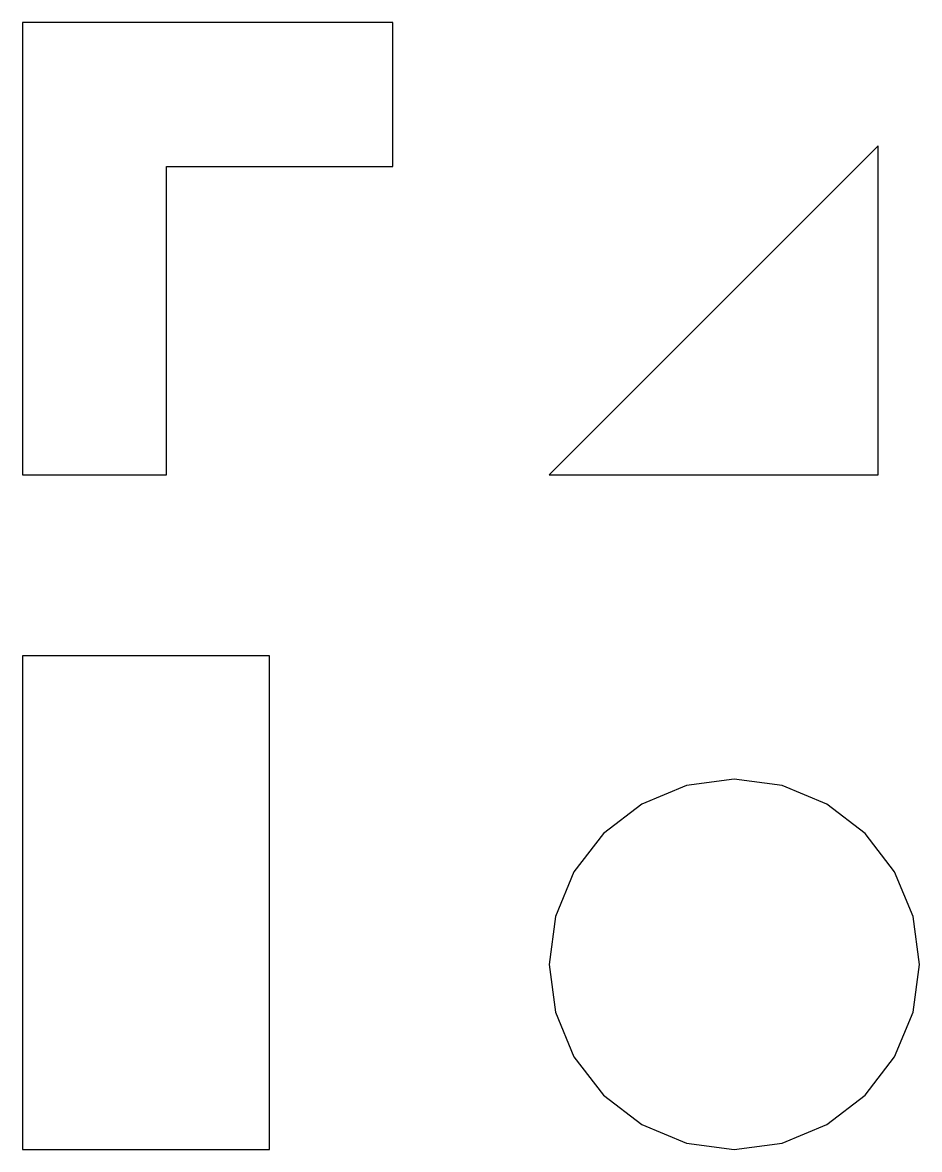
# Model space of a CAD drawing. Header units: millimetres. Extents: x 0 to 218, y 0 to 274.
import ezdxf

# ---------------------------------------------------------------- set-up
doc = ezdxf.new("R2010")
doc.units = ezdxf.units.MM

msp = doc.modelspace()

# ---------------------------------------------------------------- linework, layer by layer
at = {"layer": 'PART001'}
msp.add_lwpolyline([(60, 0), (60, 120), (0, 120), (0, 0)], close=True, dxfattribs=at)
at = {"layer": 'PART002'}
msp.add_lwpolyline([(128, 45), (129.53, 33.35), (134.03, 22.5), (141.18, 13.18), (150.5, 6.03), (161.35, 1.53), (173, 0), (184.65, 1.53), (195.5, 6.03), (204.82, 13.18), (211.97, 22.5), (216.47, 33.35), (218, 45), (216.47, 56.65), (211.97, 67.5), (204.82, 76.82), (195.5, 83.97), (184.65, 88.47), (173, 90), (161.35, 88.47), (150.5, 83.97), (141.18, 76.82), (134.03, 67.5), (129.53, 56.65)], close=True, dxfattribs=at)
at = {"layer": 'PART003'}
msp.add_lwpolyline([(0, 274), (0, 164), (35, 164), (35, 239), (90, 239), (90, 274)], close=True, dxfattribs=at)
at = {"layer": 'PART004'}
msp.add_lwpolyline([(208, 164), (208, 244), (128, 164)], close=True, dxfattribs=at)

doc.saveas('drawing.dxf')
